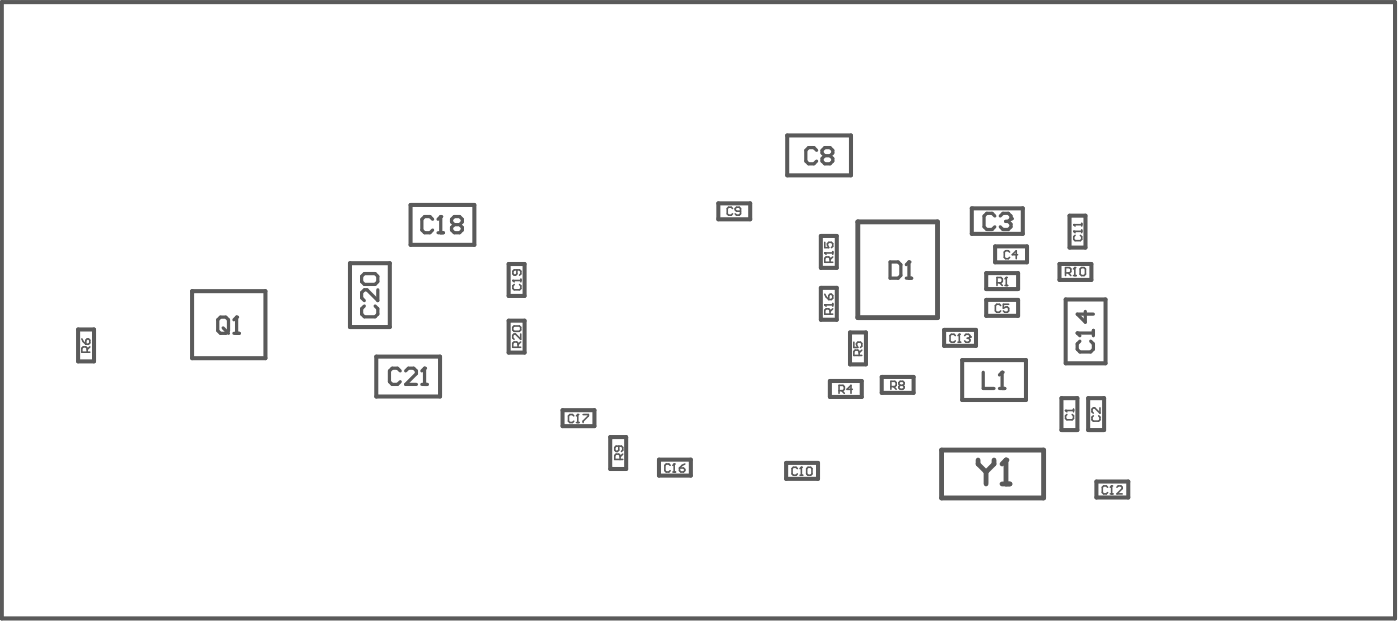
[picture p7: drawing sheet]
<svg xmlns="http://www.w3.org/2000/svg" width="146mm" height="65mm" viewBox="0 0 146 65" stroke-linecap="round" stroke-linejoin="round" font-family="sans-serif">
<g fill="none" stroke="#5a5a5a" stroke-width=".17">
<path d="M99.7 35l-.2-.2h-.3l-.1 .2v.5l.1 .2h.3l.2-.2M99.9 35.7h.3M100.1 34.8h.1M100.1 34.8v.9M100.1 34.8l-.2 .2M100.6 35l.2-.2h.2l.2 .2v.1M100.9 35.2h.1M101 35.2l.2 .2v.1l-.2 .2h-.2l-.2-.2M101.2 35.1h.1M101.2 35.1l-.2 .1M104 29.5h.4l.2-.2v-.2l-.2-.2h-.4v.8M104.3 29.5l.3 .2"/>
<path d="M104.4 31.8l-.1-.1h-.3l-.2 .1v.6l.2 .1h.3l.1-.1M104.8 29.7h.3M105 28.9h.1M105 28.9l-.2 .2M105 28.9v.8M105.2 31.7h-.5v.4l.2-.1h.2l.1 .1v.3l-.1 .1h-.3l-.1-.1M111.2 28.4h.4l.1-.1v-.3l-.1-.1h-.4v.8M111.4 28.4l.3 .3M112 28.7h.3M112 24.1h.1M112 23.4h.1M112 24.1h.8"/>
<path d="M112 24.1l.2 .1M112 23.4h.8M112 23.4l.2 .2M112.1 27.9h.1M112.1 27.9l-.1 .1M112.1 27.9v.8M112.2 24.5l-.2 .2v.2l.2 .2h.5l.1-.2v-.2l-.1-.2M112.7 28l.1-.1h.3l.1 .1v.6l-.1 .1h-.3l-.1-.1zM112.8 23.3v.3M112.8 24v.2M111.2 42.8h.1M111.2 42.8h.8"/>
<path d="M111.2 42.8l.1 .1M111.3 43.2l-.1 .1v.3l.1 .1h.6l.1-.1v-.3l-.1-.1M112 42.6v.3M114.1 43.3l-.2 .2v.2l.2 .2h.5l.2-.2v-.2l-.2-.2M114.8 42.5v.5l-.6-.5h-.1l-.2 .1v.3l.2 .1"/>
</g>
<path d="M92.9 27.3h.8l.3 .3v1.1l-.3 .3h-.8zM94.5 29h.6M94.8 27.3v1.7" fill="none" stroke="#5a5a5a" stroke-width=".34"/>
<circle cx="94.8" cy="27.3" r=".17" fill="#5a5a5a"/>
<path d="M85.2 15.7l-.3-.3h-.6l-.2 .3v1.1l.2 .3h.6l.3-.3M86 16.2l-.2-.3v-.2l.2-.3h.6l.3 .3v.2l-.3 .3M86 16.2l-.2 .3v.3l.2 .3h.6l.3-.3v-.3l-.3-.3M86 16.2h.6M45.1 22.8l-.2-.2h-.6l-.3 .2v1.2l.3 .3h.6l.2-.3M45.7 24.3h.6M46 22.6v1.7M94.8 27.3l-.3 .3" fill="none" stroke="#5a5a5a" stroke-width=".34"/>
<g fill="none" stroke="#5a5a5a" stroke-width=".17">
<path d="M53.5 29.2h.1M53.5 29.2h.8M53.5 29.2l.1 .2M53.6 34h.6l.1 .1v.3l-.1 .1h-.6l-.1-.1v-.3zM53.6 29.6l-.1 .2v.3l.1 .1h.6l.1-.1v-.3l-.1-.2M53.9 28.1v.4l-.1 .2h-.2l-.1-.2v-.2l.1-.2h.6l.1 .2v.2l-.1 .2M54 36.2v-.4l-.1-.2h-.3l-.1 .2v.4h.8M54.3 34.8v.6l-.5-.6h-.2l-.1 .1v.3l.1 .2M54.3 35.6l-.3 .3M54.3 29.1v.3M86 31.8h.1M86 31.8l.2 .1"/>
<path d="M86 31.8h.9M86 30.7l.5 .5M86.6 32.7v-.4l-.1-.1h-.3l-.2 .1v.4h.9M86.6 30.7h.1l.2 .1v.3l-.2 .1h-.2v-.4zM86.9 32.2l-.3 .3M86.9 31.6v.3M59.9 43.3l-.2-.1h-.3l-.1 .1v.6l.1 .1h.3l.2-.1M60.1 44h.3M60.3 43.2h.1M60.3 43.2v.8M60.3 43.2l-.2 .1M60.8 43.2h.6v.1l-.6 .6v.1"/>
</g>
<circle cx="46" cy="22.6" r=".17" fill="#5a5a5a"/>
<path d="M38 31.9l-.3 .3v.5l.3 .3h1.1l.3-.3v-.5l-.3-.3M38 28.5h1.1l.3 .3v.6l-.3 .2h-1.1l-.3-.2v-.6zM39.4 30.2v1.1l-1.1-1.1h-.3l-.3 .3v.5l.3 .3M46 22.6l-.3 .2M47.4 23.4l-.3-.3v-.3l.3-.2h.6l.2 .2v.3l-.2 .3M47.4 23.4l-.3 .3v.3l.3 .3h.6l.2-.3v-.3l-.2-.3M47.4 23.4h.6M112.4 34.7h1.7M112.7 35.5l-.3 .3v.6l.3 .3h1.1l.3-.3v-.6l-.3-.3M114.1 34.4v.6" fill="none" stroke="#5a5a5a" stroke-width=".34"/>
<g fill="none" stroke="#5a5a5a" stroke-width=".17">
<path d="M86 26.4h.1M86 25.2v.6h.5l-.2-.3v-.1l.2-.2h.2l.2 .2v.3l-.2 .1M86 26.4l.2 .1M86 26.4h.9M86.6 27.3v-.4l-.1-.1h-.3l-.2 .1v.4h.9M86.9 26.8l-.3 .2M86.9 26.2v.3M105.3 26.3l-.1-.2h-.3l-.1 .2v.5l.1 .2h.3l.1-.2M106.2 26.5h-.6l.4-.4v.9M64.6 46.5v.4l-.2 .1h-.1l-.2-.1v-.3l.2-.1h.5l.2 .1v.3l-.2 .1M64.7 47.9v-.4l-.1-.2h-.3l-.2 .2v.4h.9M65 47.3l-.3 .3"/>
<path d="M87.5 40.7h.4l.2-.1v-.3l-.2-.1h-.4v.8M87.8 40.7l.3 .3M88.9 40.6h-.5l.4-.4v.8M92.9 40.3h.5l.1-.2v-.2l-.1-.2h-.5v.9M93.2 40.3l.3 .3M93.9 40.1l-.1-.1v-.1l.1-.2h.3l.1 .2v.1l-.1 .1M93.9 40.1l-.1 .2v.1l.1 .2h.3l.1-.2v-.1l-.1-.2M93.9 40.1h.3"/>
</g>
<circle cx="112.4" cy="34.7" r=".17" fill="#5a5a5a"/>
<path d="M112.4 34.7l.3 .3M113.2 32.4v1.2l-.8-.9h1.7" fill="none" stroke="#5a5a5a" stroke-width=".34"/>
<path d="M102 47.9v.4l.9 .9M102.9 49.2v1.2M103.7 47.9v.4l-.8 .9M104.5 50.4h.9M104.9 47.9v2.5" fill="none" stroke="#5a5a5a" stroke-width=".5"/>
<circle cx="104.9" cy="47.9" r=".25" fill="#5a5a5a"/>
<path d="M104.9 47.9l-.4 .4" fill="none" stroke="#5a5a5a" stroke-width=".5"/>
<path d="M115.5 50.8l-.1-.2h-.3l-.1 .2v.5l.1 .2h.3l.1-.2M115.8 51.5h.3M116 50.6h.1M116 50.6v.9M116 50.6l-.2 .2M116.5 50.8l.2-.2h.2l.2 .2v.1l-.6 .6h.6" fill="none" stroke="#5a5a5a" stroke-width=".17"/>
<path d="M103.8 22.5l-.3-.3h-.6l-.2 .3v1.1l.2 .3h.6l.3-.3M104.3 22.5l.3-.3h.6l.3 .3v.3" fill="none" stroke="#5a5a5a" stroke-width=".34"/>
<circle cx="105.5" cy="22.8" r=".17" fill="#5a5a5a"/>
<path d="M102.6 38.8v1.7h1.1M104.5 38.8v1.7M104.9 23.1h.3M105.2 23.1l.3 .3v.2l-.3 .3h-.6l-.3-.3M105.5 22.8l-.3 .3M104.3 40.5h.5" fill="none" stroke="#5a5a5a" stroke-width=".34"/>
<g fill="none" stroke="#5a5a5a" stroke-width=".17">
<path d="M8.5 35.3l.5 .6M9.1 36.7v-.4l-.1-.2h-.3l-.2 .2v.4h.9M9.1 35.3h.1l.2 .1v.3l-.2 .2h-.2v-.5zM9.4 36.1l-.3 .3M76.4 21.7l-.1-.1h-.3l-.1 .1v.6l.1 .1h.3l.1-.1M77.3 22h-.5l-.1-.1v-.2l.1-.1h.3l.2 .1v.6l-.2 .1h-.3l-.1-.1M89.1 35.6v.6h.4l-.1-.3v-.1l.1-.2h.3l.1 .2v.3l-.1 .1M89.6 37v-.4l-.1-.1h-.3l-.1 .1v.4h.8M89.9 36.5l-.3 .3M69.9 48.5l-.1-.2h-.3l-.1 .2v.5l.1 .2h.3l.1-.2M70.2 49.2h.3M70.3 48.3h.1"/>
<path d="M70.3 48.3v.9M70.3 48.3l-.1 .2M70.9 48.8h.4l.1 .1v.1l-.1 .2h-.3l-.1-.2zM71.4 48.3l-.5 .5M83.2 48.8l-.2-.1h-.2l-.2 .1v.6l.2 .1h.2l.2-.1M83.5 49.5h.2M83.6 48.7h.1M83.6 48.7v.8M83.6 48.7l-.1 .1M84.2 48.8l.1-.1h.3l.1 .1v.6l-.1 .1h-.3l-.1-.1z"/>
</g>
<circle cx="104.5" cy="38.8" r=".17" fill="#5a5a5a"/>
<path d="M41.8 38.6l-.3-.2h-.6l-.3 .2v1.2l.3 .3h.6l.3-.3M42.3 38.6l.3-.2h.6l.2 .2v.3l-1.1 1.2h1.1M44.3 38.4v1.7M104.5 38.8l-.2 .3M44 40.1h.6" fill="none" stroke="#5a5a5a" stroke-width=".34"/>
<circle cx="44.3" cy="38.4" r=".17" fill="#5a5a5a"/>
<path d="M22.7 33.3l.3-.3h.6l.2 .3v1.1l-.2 .3h-.6l-.3-.3zM23.3 34.2l.5 .5M24.4 34.7h.6M24.7 33v1.7M44.3 38.4l-.3 .2" fill="none" stroke="#5a5a5a" stroke-width=".34"/>
<circle cx="24.7" cy="33" r=".17" fill="#5a5a5a"/>
<path d="M24.7 33l-.3 .3" fill="none" stroke="#5a5a5a" stroke-width=".34"/>
<g fill="none" stroke="#5a5a5a" stroke-width=".42">
<path d="M.2 .2h145.3v64.2h-145.3zM82.1 14.1h6.7v4.2h-6.7zM8.1 34.3h1.7v3.4h-1.7zM20 30.3h7.7v7h-7.7zM36.5 27.4h4.2v6.7h-4.2zM39.3 37.2h6.6v4.1h-6.6zM42.8 21.4h6.7v4.1h-6.7zM53.1 33.4h1.6v3.3h-1.6zM53.1 27.5h1.6v3.3h-1.6zM74.9 21.2h3.4v1.7h-3.4zM85.6 24.6h1.7v3.3h-1.7zM85.6 30h1.7v3.3h-1.7z"/>
<path d="M86.6 39.7h3.3v1.7h-3.3zM88.7 34.6h1.6v3.4h-1.6zM92 39.3h3.3v1.6h-3.3zM98.5 34.4h3.3v1.6h-3.3zM100.4 37.5h6.6v4.2h-6.6zM101.4 21.7h5.3v2.7h-5.3zM102.9 31.2h3.3v1.7h-3.3zM102.9 28.5h3.3v1.6h-3.3zM103.8 25.7h3.3v1.6h-3.3zM110.5 27.5h3.4v1.7h-3.4zM111.2 31.2h4.1v6.7h-4.1zM111.6 22.5h1.6v3.3h-1.6z"/>
<path d="M58.7 42.7h3.3v1.7h-3.3zM63.7 45.5h1.6v3.4h-1.6zM68.7 47.9h3.4v1.7h-3.4zM82 48.2h3.3v1.7h-3.3zM110.7 41.5h1.7v3.3h-1.7zM113.5 41.5h1.7v3.3h-1.7zM114.4 50.2h3.3v1.6h-3.3z"/>
</g>
<path d="M89.5 23.1h8.3v10h-8.3zM98.2 46.9h10.7v5h-10.7z" fill="none" stroke="#5a5a5a" stroke-width=".51"/>
<path d="M.2 .2h145.3v64.2h-145.3z" fill="none" stroke="#5a5a5a" stroke-width=".33"/>
</svg>
